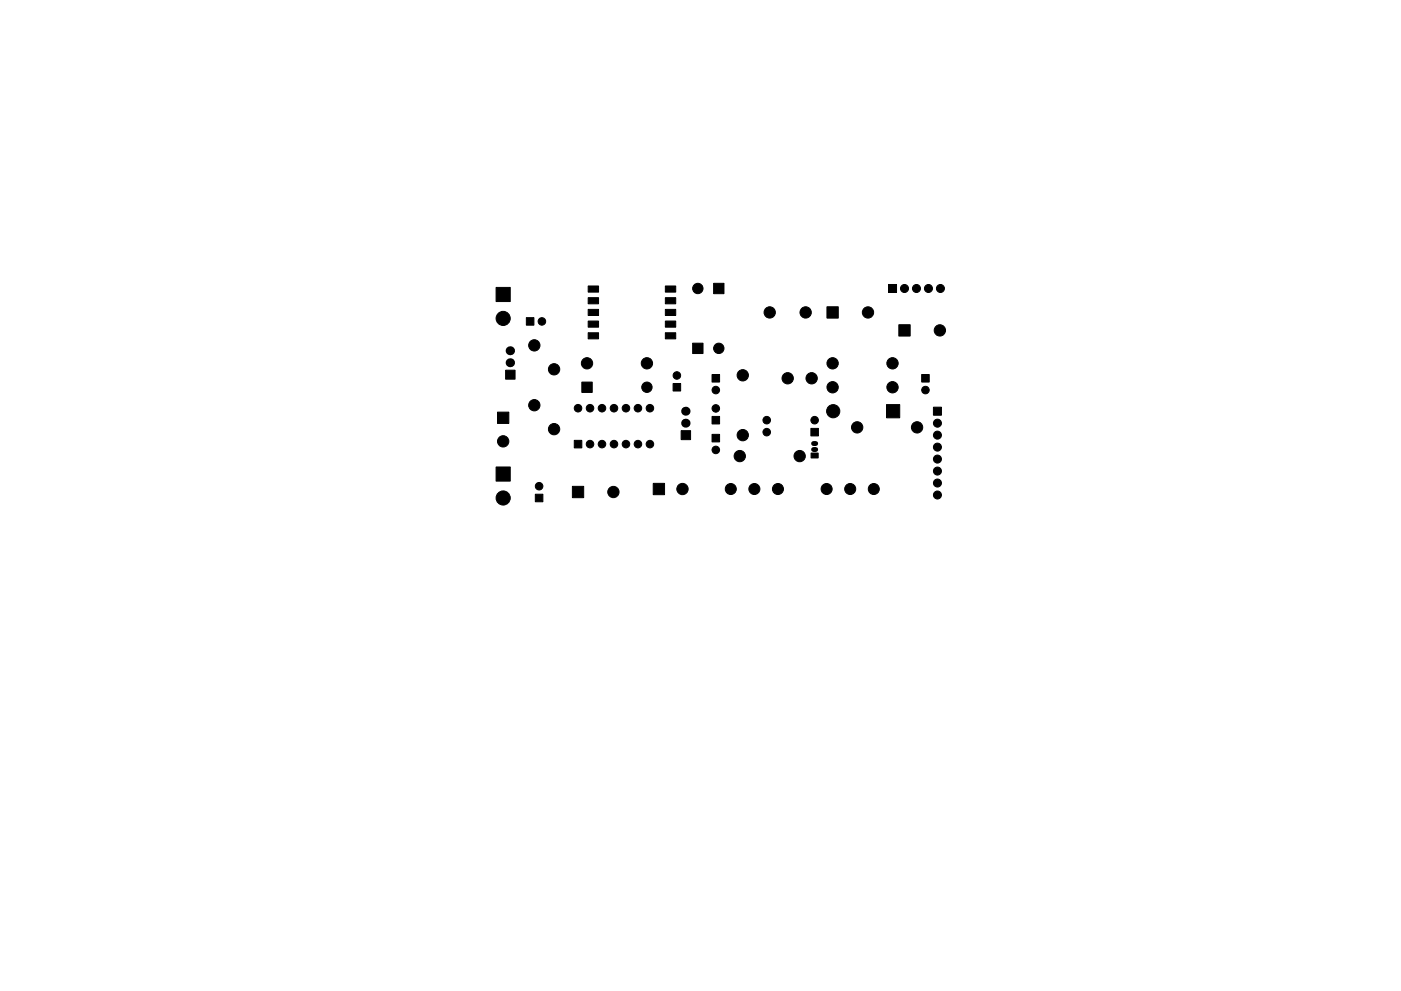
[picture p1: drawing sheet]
<svg xmlns="http://www.w3.org/2000/svg" width="297mm" height="210mm" viewBox="0 0 297 210" stroke-linecap="round" stroke-linejoin="round" font-family="sans-serif">
<path d="M172.5 95.4h.4M172.5 94.1h.4" fill="none" stroke="#000" stroke-width="1.1"/>
<g fill="#000" stroke="#000" stroke-width=".21">
<path d="M105.2 61h3v3h-3zM111.6 67.4h1.6v1.6h-1.6zM124.7 70.6h2.2v1.3h-2.2zM124.7 68.1h2.2v1.3h-2.2zM124.7 65.6h2.2v1.3h-2.2zM124.7 63.2h2.2v1.3h-2.2zM124.7 60.7h2.2v1.3h-2.2zM141.1 70.6h2.2v1.3h-2.2zM141.1 68.1h2.2v1.3h-2.2zM141.1 65.6h2.2v1.3h-2.2zM141.1 63.2h2.2v1.3h-2.2zM141.1 60.7h2.2v1.3h-2.2z"/>
<path d="M146.9 72.8h2.2v2.2h-2.2zM151 79.5h1.6v1.6h-1.6zM151.3 60.1h2.2v2.2h-2.2zM175.3 65.1h2.4v2.4h-2.4zM188.4 60.4h1.7v1.7h-1.7zM190.6 68.9h2.4v2.4h-2.4zM195.4 79.5h1.6v1.6h-1.6zM105.2 99.1h3v3h-3zM105.5 87.4h2.4v2.4h-2.4zM107.2 78.5h2v1.9h-2zM121.8 93.4h1.6v1.6h-1.6zM123.4 81.1h2.2v2.2h-2.2z"/>
<path d="M142.7 81.4h1.6v1.6h-1.6zM144.4 91.4h2v1.9h-2zM151 92.2h1.6v1.6h-1.6zM151 88.3h1.6v1.6h-1.6zM172 96.1h1.5v1.1h-1.5zM171.9 90.9h1.6v1.6h-1.6zM188 85.8h2.8v2.8h-2.8zM197.9 86.4h1.7v1.7h-1.7zM113.5 104.9h1.6v1.6h-1.6zM121.4 103.2h2.4v2.4h-2.4zM138.5 102.6h2.4v2.4h-2.4z"/>
<circle cx="106.7" cy="67.6" r="1.5"/>
<circle cx="113.3" cy="73.3" r="1.2"/>
<circle cx="114.9" cy="68.2" r=".8"/>
<circle cx="117.5" cy="78.4" r="1.2"/>
<circle cx="124.5" cy="77.1" r="1.2"/>
<circle cx="137.2" cy="77.1" r="1.2"/>
<circle cx="143.5" cy="79.7" r=".8"/>
<circle cx="148" cy="61.2" r="1.1"/>
<circle cx="152.4" cy="73.9" r="1.1"/>
<circle cx="157.5" cy="79.6" r="1.2"/>
<circle cx="163.2" cy="66.3" r="1.2"/>
<circle cx="170.8" cy="66.3" r="1.2"/>
<circle cx="176.5" cy="77.1" r="1.2"/>
<circle cx="184" cy="66.3" r="1.2"/>
<circle cx="189.2" cy="77.1" r="1.2"/>
<circle cx="191.8" cy="61.2" r=".85"/>
<circle cx="194.3" cy="61.2" r=".85"/>
<circle cx="196.8" cy="61.2" r=".85"/>
<circle cx="199.3" cy="70.1" r="1.2"/>
<circle cx="199.4" cy="61.2" r=".85"/>
<circle cx="106.7" cy="93.6" r="1.2"/>
<circle cx="113.3" cy="86" r="1.2"/>
<circle cx="117.5" cy="91.1" r="1.2"/>
<circle cx="122.6" cy="86.6" r=".8"/>
<circle cx="125.1" cy="94.2" r=".8"/>
<circle cx="125.1" cy="86.6" r=".8"/>
<circle cx="127.6" cy="86.6" r=".8"/>
<circle cx="127.6" cy="94.2" r=".8"/>
<circle cx="130.2" cy="94.2" r=".8"/>
<circle cx="130.2" cy="86.6" r=".8"/>
<circle cx="132.7" cy="86.6" r=".8"/>
<circle cx="132.7" cy="94.2" r=".8"/>
<circle cx="135.3" cy="86.6" r=".8"/>
<circle cx="135.3" cy="94.2" r=".8"/>
<circle cx="137.2" cy="82.2" r="1.1"/>
<circle cx="137.8" cy="86.6" r=".8"/>
<circle cx="137.8" cy="94.2" r=".8"/>
<circle cx="151.8" cy="86.6" r=".8"/>
<circle cx="151.8" cy="82.8" r=".8"/>
<circle cx="151.8" cy="95.5" r=".8"/>
<circle cx="156.8" cy="96.8" r="1.2"/>
<circle cx="157.5" cy="92.3" r="1.2"/>
<circle cx="162.6" cy="89.1" r=".8"/>
<circle cx="162.6" cy="91.7" r=".8"/>
<circle cx="167" cy="80.3" r="1.2"/>
<circle cx="169.5" cy="96.8" r="1.2"/>
<circle cx="172.1" cy="80.3" r="1.2"/>
<circle cx="172.7" cy="89.1" r=".8"/>
<circle cx="176.5" cy="82.2" r="1.2"/>
<circle cx="176.7" cy="87.2" r="1.4"/>
<circle cx="181.7" cy="90.7" r="1.2"/>
<circle cx="189.2" cy="82.2" r="1.2"/>
<circle cx="194.4" cy="90.7" r="1.2"/>
<circle cx="196.2" cy="82.8" r=".8"/>
<circle cx="198.8" cy="92.3" r=".85"/>
<circle cx="198.8" cy="94.9" r=".85"/>
<circle cx="198.8" cy="89.8" r=".85"/>
<circle cx="198.8" cy="99.9" r=".85"/>
<circle cx="198.8" cy="97.4" r=".85"/>
<circle cx="106.7" cy="105.7" r="1.5"/>
<circle cx="114.3" cy="103.2" r=".8"/>
<circle cx="130.1" cy="104.4" r="1.2"/>
<circle cx="144.7" cy="103.8" r="1.2"/>
<circle cx="154.9" cy="103.8" r="1.17"/>
<circle cx="159.9" cy="103.8" r="1.17"/>
<circle cx="164.9" cy="103.8" r="1.17"/>
<circle cx="175.3" cy="103.8" r="1.17"/>
<circle cx="180.3" cy="103.8" r="1.17"/>
<circle cx="185.3" cy="103.8" r="1.17"/>
<circle cx="198.8" cy="102.5" r=".85"/>
<circle cx="198.8" cy="105" r=".85"/>
</g>
<path d="M108.2 77h.1M108.2 74.4h.1M145.4 89.8h.1M145.4 87.2h.1" fill="none" stroke="#000" stroke-width="1.9"/>
</svg>
